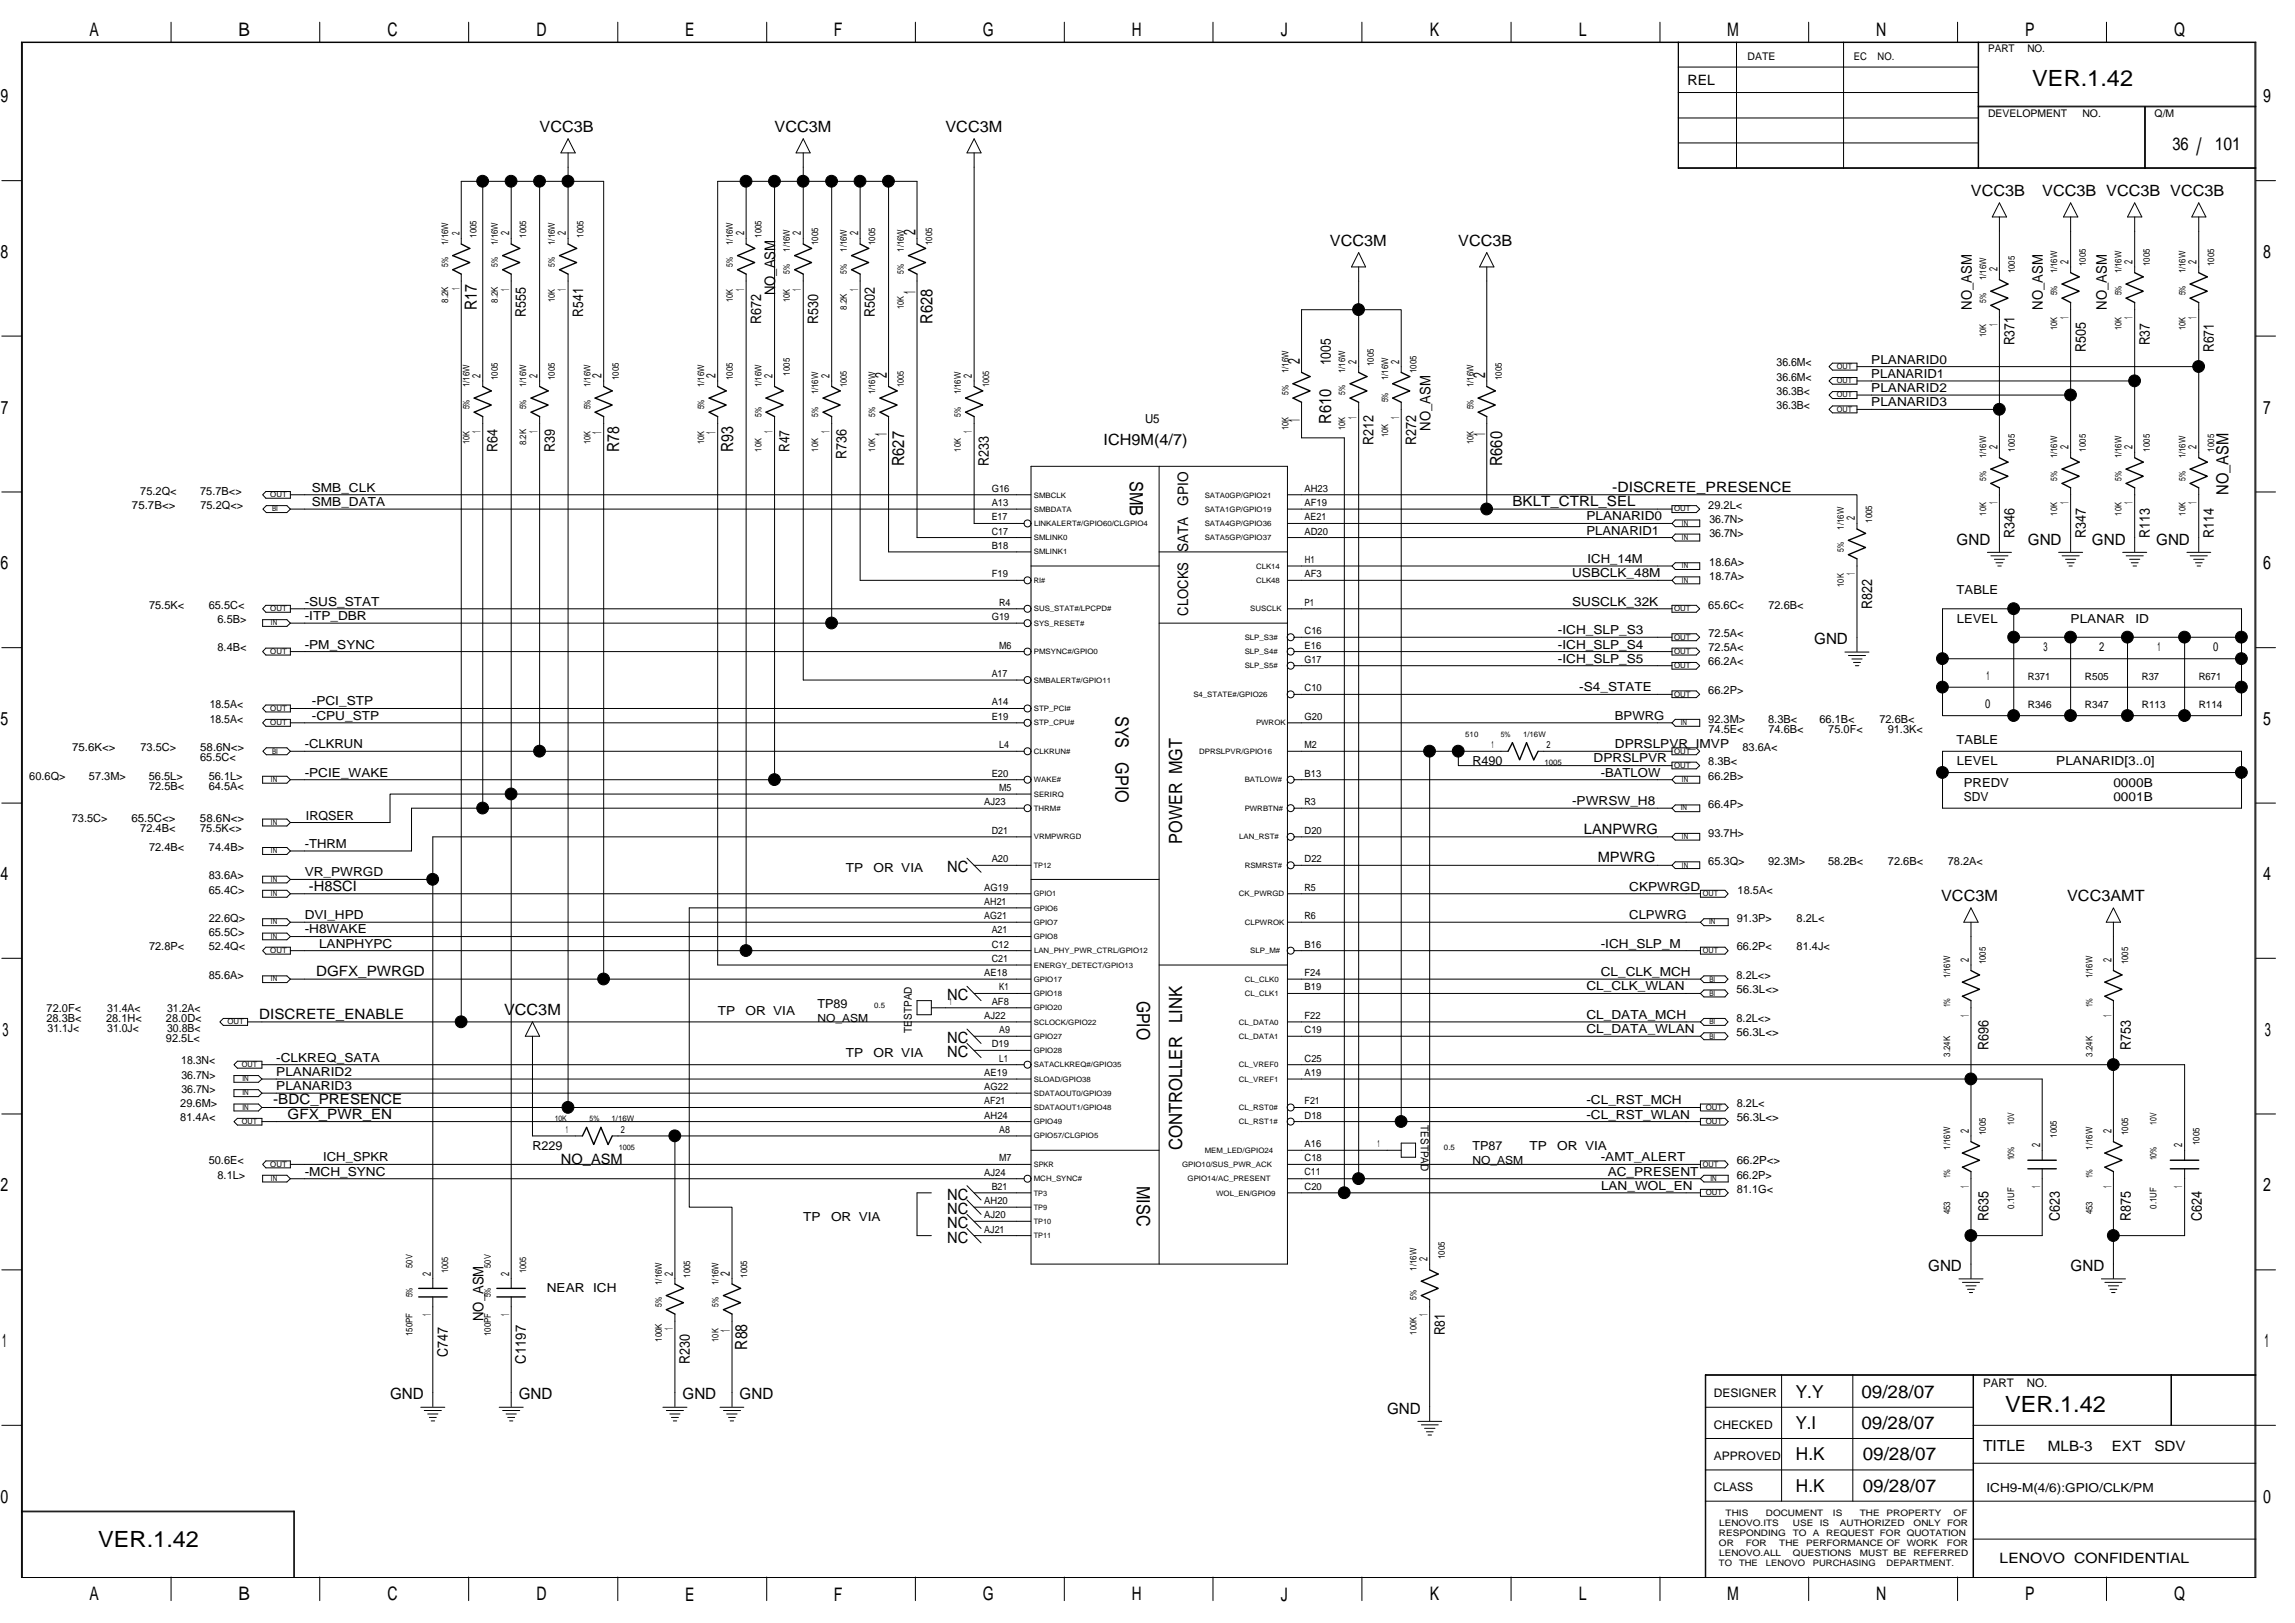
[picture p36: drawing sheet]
<svg xmlns="http://www.w3.org/2000/svg" width="420mm" height="297mm" viewBox="0 0 420 297" stroke-linecap="round" stroke-linejoin="round" font-family="sans-serif">
<defs><g id="words">
<text font-size="4.4" x="402.1" y="28.4">/</text>
<g font-size="4.1">
<text x="372.1" y="15.7">VER.1.42</text>
<text x="367.1" y="258.4">VER.1.42</text>
<text x="18" y="283.2">VER.1.42</text>
</g>
<g font-size="3.4">
<text x="16.4" y="6.6">A</text>
<text x="43.6" y="6.6">B</text>
<text x="70.9" y="6.6">C</text>
<text x="98.2" y="6.6">D</text>
<text x="125.4" y="6.6">E</text>
<text x="152.7" y="6.6">F</text>
<text x="179.9" y="6.6">G</text>
<text x="207.2" y="6.6">H</text>
<text x="234.5" y="6.6">J</text>
<text x="261.8" y="6.6">K</text>
<text x="289" y="6.6">L</text>
<text x="316.2" y="6.6">M</text>
<text x="343.5" y="6.6">N</text>
<text x="370.8" y="6.6">P</text>
<text x="398" y="6.6">Q</text>
<text x=".1" y="18.8">9</text>
<text x="414.3" y="18.8">9</text>
<text x=".1" y="47.2">8</text>
<text x="414.3" y="47.2">8</text>
<text x=".2" y="75.7">7</text>
<text x="414.3" y="75.7">7</text>
<text x="206.8" y="88" transform="rotate(90 206.8 88)">SMB</text>
<text x=".1" y="104.2">6</text>
<text x="414.3" y="104.2">6</text>
<text x="204.2" y="131" transform="rotate(90 204.2 131)">SYS</text>
<text x=".1" y="132.7">5</text>
<text x="414.3" y="132.7">5</text>
<text x="204.2" y="139.5" transform="rotate(90 204.2 139.5)">GPIO</text>
<text x=".1" y="161.1">4</text>
<text x="414.3" y="161.1">4</text>
<text x="208.1" y="183.1" transform="rotate(90 208.1 183.1)">GPIO</text>
<text x=".5" y="189.6">3</text>
<text x="414.6" y="189.6">3</text>
<text x=".1" y="218.1">2</text>
<text x="208.1" y="217" transform="rotate(90 208.1 217)">MISC</text>
<text x="414.3" y="218.1">2</text>
<text x=".4" y="246.6">1</text>
<text x="414.6" y="246.6">1</text>
<text x=".1" y="275.1">0</text>
<text x="414.3" y="275.1">0</text>
<text x="16.4" y="292.9">A</text>
<text x="43.6" y="292.9">B</text>
<text x="70.9" y="292.9">C</text>
<text x="98.2" y="292.9">D</text>
<text x="125.4" y="292.9">E</text>
<text x="152.7" y="292.9">F</text>
<text x="179.9" y="292.9">G</text>
<text x="207.2" y="292.9">H</text>
<text x="234.5" y="292.9">J</text>
<text x="261.8" y="292.9">K</text>
<text x="289" y="292.9">L</text>
<text x="316.2" y="292.9">M</text>
<text x="343.5" y="292.9">N</text>
<text x="370.8" y="292.9">P</text>
<text x="398" y="292.9">Q</text>
</g>
<g font-size="3.3">
<text x="397.7" y="27.4">36</text>
<text x="405.5" y="27.4">101</text>
<text x="216.4" y="154.4" transform="rotate(-90 216.4 154.4)">POWER MGT</text>
<text x="216.4" y="187.2" transform="rotate(-90 216.4 187.2)">LINK</text>
<text x="216.4" y="210.5" transform="rotate(-90 216.4 210.5)">CONTROLLER</text>
<text x="328.7" y="255.8">Y.Y</text>
<text x="340.8" y="255.8">09/28/07</text>
<text x="328.7" y="261.6">Y.I</text>
<text x="340.8" y="261.6">09/28/07</text>
<text x="328.8" y="267.3">H.K</text>
<text x="341" y="267.3">09/28/07</text>
<text x="328.8" y="273">H.K</text>
<text x="341" y="273">09/28/07</text>
</g>
<g font-size="3.1">
<text x="167.6" y="43.1" transform="rotate(-90 167.6 43.1)">2</text>
<text x="167.6" y="53.8" transform="rotate(-90 167.6 53.8)">1</text>
<text x="87.3" y="56.7" transform="rotate(-90 87.3 56.7)">R17</text>
<text x="170.7" y="59.3" transform="rotate(-90 170.7 59.3)">R628</text>
<text x="162.4" y="69.2" transform="rotate(-90 162.4 69.2)">2</text>
<text x="238" y="66.6" transform="rotate(-90 238 66.6)">2</text>
<text x="271.9" y="69.2" transform="rotate(-90 271.9 69.2)">2</text>
<text x="238" y="77.2" transform="rotate(-90 238 77.2)">1</text>
<text x="243.7" y="77.5" transform="rotate(-90 243.7 77.5)">R610</text>
<text x="113.4" y="82.8" transform="rotate(-90 113.4 82.8)">R78</text>
<text x="134.2" y="82.8" transform="rotate(-90 134.2 82.8)">R93</text>
<text x="162.4" y="79.8" transform="rotate(-90 162.4 79.8)">1</text>
<text x="271.9" y="79.8" transform="rotate(-90 271.9 79.8)">1</text>
<text x="165.5" y="85.3" transform="rotate(-90 165.5 85.3)">R627</text>
<text x="275" y="85.3" transform="rotate(-90 275 85.3)">R660</text>
<text x="408" y="90.6" transform="rotate(-90 408 90.6)">NO_ASM</text>
<text x="136.8" y="247" transform="rotate(-90 136.8 247)">R88</text>
</g>
<g font-size="2.8">
<text x="98.8" y="24.1">VCC3B</text>
<text x="141.8" y="24.1">VCC3M</text>
<text x="173.1" y="24.1">VCC3M</text>
<text x="360.8" y="35.8">VCC3B</text>
<text x="373.9" y="35.8">VCC3B VCC3B VCC3B</text>
<text x="243.5" y="45">VCC3M</text>
<text x="267" y="45">VCC3B</text>
<text x="202" y="81.4">ICH9M(4/7)</text>
<text x="358.2" y="99.7">GND</text>
<text x="371.3" y="99.7">GND</text>
<text x="383" y="99.7">GND</text>
<text x="394.7" y="99.7">GND</text>
<text x="332.1" y="117.9">GND</text>
<text x="173.4" y="159.6">NC</text>
<text x="355.4" y="164.9">VCC3M</text>
<text x="378.4" y="164.9">VCC3AMT</text>
<text x="92.3" y="185.7">VCC3M</text>
<text x="173.4" y="183.1">NC</text>
<text x="173.4" y="190.9">NC</text>
<text x="173.4" y="193.5">NC</text>
<text x="173.4" y="219.6">NC</text>
<text x="173.4" y="227.4">NC</text>
<text x="173.4" y="224.8">NC</text>
<text x="173.4" y="222.2">NC</text>
<text x="353" y="232.7">GND</text>
<text x="379.1" y="232.7">GND</text>
<text x="71.4" y="256.1">GND</text>
<text x="95" y="256.1">GND</text>
<text x="125" y="256.1">GND</text>
<text x="135.4" y="256.1">GND</text>
<text x="253.9" y="258.7">GND</text>
<text x="363" y="265.6">TITLE</text>
</g>
<g font-size="2.7">
<text x="96.3" y="58" transform="rotate(-90 96.3 58)">R555</text>
<text x="106.8" y="58" transform="rotate(-90 106.8 58)">R541</text>
<text x="139.4" y="59.3" transform="rotate(-90 139.4 59.3)">R672</text>
<text x="141.9" y="54.1" transform="rotate(-90 141.9 54.1)">NO_ASM</text>
<text x="149.8" y="59.3" transform="rotate(-90 149.8 59.3)">R530</text>
<text x="160.2" y="58" transform="rotate(-90 160.2 58)">R502</text>
<text x="361" y="56.7" transform="rotate(-90 361 56.7)">NO_ASM</text>
<text x="374" y="56.7" transform="rotate(-90 374 56.7)">NO_ASM</text>
<text x="385.7" y="56.7" transform="rotate(-90 385.7 56.7)">NO_ASM</text>
<text x="368.8" y="63.2" transform="rotate(-90 368.8 63.2)">R371</text>
<text x="381.8" y="64.5" transform="rotate(-90 381.8 64.5)">R505</text>
<text x="393.6" y="63.2" transform="rotate(-90 393.6 63.2)">R37</text>
<text x="405.3" y="64.5" transform="rotate(-90 405.3 64.5)">R671</text>
<text x="243.6" y="66.9" transform="rotate(-90 243.6 66.9)">1005</text>
<text x="91.1" y="82.8" transform="rotate(-90 91.1 82.8)">R64</text>
<text x="101.5" y="82.8" transform="rotate(-90 101.5 82.8)">R39</text>
<text x="144.6" y="82.8" transform="rotate(-90 144.6 82.8)">R47</text>
<text x="251.4" y="81.4" transform="rotate(-90 251.4 81.4)">R212</text>
<text x="259.3" y="81.4" transform="rotate(-90 259.3 81.4)">R272</text>
<text x="261.9" y="78.8" transform="rotate(-90 261.9 78.8)">NO_ASM</text>
<text x="155" y="84" transform="rotate(-90 155 84)">R736</text>
<text x="181" y="85.3" transform="rotate(-90 181 85.3)">R233</text>
<text x="217.5" y="92.5" transform="rotate(-90 217.5 92.5)">GPIO</text>
<text x="368.8" y="98.4" transform="rotate(-90 368.8 98.4)">R346</text>
<text x="381.8" y="98.4" transform="rotate(-90 381.8 98.4)">R347</text>
<text x="393.6" y="98.4" transform="rotate(-90 393.6 98.4)">R113</text>
<text x="405.3" y="98.4" transform="rotate(-90 405.3 98.4)">R114</text>
<text x="217.5" y="112.7" transform="rotate(-90 217.5 112.7)">CLOCKS SATA</text>
<text x="342.7" y="111.4" transform="rotate(-90 342.7 111.4)">R822</text>
<text x="364.1" y="192.2" transform="rotate(-90 364.1 192.2)">R696</text>
<text x="390.1" y="192.2" transform="rotate(-90 390.1 192.2)">R753</text>
<text x="364.1" y="223.5" transform="rotate(-90 364.1 223.5)">R635</text>
<text x="377.1" y="223.5" transform="rotate(-90 377.1 223.5)">C623</text>
<text x="390.1" y="223.5" transform="rotate(-90 390.1 223.5)">R875</text>
<text x="403.1" y="223.5" transform="rotate(-90 403.1 223.5)">C624</text>
<text x="88.5" y="241.8" transform="rotate(-90 88.5 241.8)">NO_ASM</text>
<text x="264.5" y="244.4" transform="rotate(-90 264.5 244.4)">R81</text>
<text x="82" y="248.3" transform="rotate(-90 82 248.3)">C747</text>
<text x="96.3" y="249.6" transform="rotate(-90 96.3 249.6)">C1197</text>
<text x="126.3" y="249.6" transform="rotate(-90 126.3 249.6)">R230</text>
</g>
<g font-size="2.6">
<text x="308.9" y="15.5">REL</text>
<text x="276.9" y="92.7">BKLT_CTRL_SEL</text>
<text x="295.1" y="90">-DISCRETE_PRESENCE</text>
<text x="290" y="152.6">LANPWRG</text>
<text x="292.5" y="157.8">MPWRG</text>
<text x="56.5" y="163.1">-H8SCI</text>
<text x="57.9" y="178.7">DGFX_PWRGD</text>
<text x="47.4" y="186.5">DISCRETE_ENABLE</text>
<text x="50" y="202.1">-BDC_PRESENCE</text>
<text x="52.7" y="204.8">GFX_PWR_EN</text>
<text x="102.7" y="213.1">NO_ASM</text>
<text x="374.9" y="265.5">MLB-3</text>
<text x="386.6" y="265.5">EXT</text>
<text x="394.4" y="265.5">SDV</text>
<text x="366.1" y="286.1">LENOVO CONFIDENTIAL</text>
</g>
<g font-size="2.4">
<text x="110.1" y="69.2" transform="rotate(-90 110.1 69.2)">2</text>
<text x="131" y="69.2" transform="rotate(-90 131 69.2)">2</text>
<text x="110.1" y="79.5" transform="rotate(-90 110.1 79.5)">1</text>
<text x="131" y="79.5" transform="rotate(-90 131 79.5)">1</text>
<text x="133.6" y="233.5" transform="rotate(-90 133.6 233.5)">2</text>
<text x="133.6" y="243.7" transform="rotate(-90 133.6 243.7)">1</text>
</g>
<g font-size="2.3">
<text x="342.6" y="71.8">PLANARID2</text>
<text x="342.6" y="66.5">PLANARID0</text>
<text x="342.6" y="69.1">PLANARID1</text>
<text x="209.6" y="77.5">U5</text>
<text x="342.6" y="74.3">PLANARID3</text>
<text x="57.1" y="92.6">SMB_DATA</text>
<text x="57.1" y="90">SMB_CLK</text>
<text x="290.4" y="95.2">PLANARID0</text>
<text x="290.4" y="97.8">PLANARID1</text>
<text x="287.8" y="105.7">USBCLK_48M</text>
<text x="290.6" y="103">ICH_14M</text>
<text x="55.8" y="113.5">-ITP_DBR</text>
<text x="55.8" y="110.9">-SUS_STAT</text>
<text x="287.8" y="110.9">SUSCLK_32K</text>
<text x="358.2" y="108.8">TABLE</text>
<text x="55.8" y="118.7">-PM_SYNC</text>
<text x="285.2" y="118.7">-ICH_SLP_S4</text>
<text x="285.2" y="116.1">-ICH_SLP_S3</text>
<text x="358.3" y="114">LEVEL</text>
<text x="374.1" y="119.2">3</text>
<text x="379.1" y="114">PLANAR</text>
<text x="384.3" y="119.2">2</text>
<text x="390.9" y="114">ID</text>
<text x="395" y="119.2">1</text>
<text x="405.2" y="119.2">0</text>
<text x="285.2" y="121.3">-ICH_SLP_S5</text>
<text x="363.7" y="124.4">1</text>
<text x="57.1" y="129.1">-PCI_STP</text>
<text x="57.1" y="131.7">-CPU_STP</text>
<text x="289.1" y="126.5">-S4_STATE</text>
<text x="295.6" y="131.7">BPWRG</text>
<text x="363.5" y="129.6">0</text>
<text x="55.8" y="136.9">-CLKRUN</text>
<text x="295.6" y="136.9">DPRSLPVR_IMVP</text>
<text x="358.2" y="136.1">TABLE</text>
<text x="55.8" y="142.2">-PCIE_WAKE</text>
<text x="269.6" y="140.1">R490</text>
<text x="291.7" y="139.5">DPRSLPVR</text>
<text x="293.1" y="142.2">-BATLOW</text>
<text x="358.3" y="140.1">LEVEL</text>
<text x="359.5" y="144">PREDV</text>
<text x="376.5" y="140.1">PLANARID[3..0]</text>
<text x="386.9" y="144">0000B</text>
<text x="56" y="150">IRQSER</text>
<text x="287.8" y="147.4">-PWRSW_H8</text>
<text x="359.5" y="146.6">SDV</text>
<text x="386.9" y="146.6">0001B</text>
<text x="55.8" y="155.2">-THRM</text>
<text x="55.8" y="160.4">VR_PWRGD</text>
<text x="154.8" y="159.6">TP</text>
<text x="159.9" y="159.6">OR VIA</text>
<text x="298.3" y="163">CKPWRGD</text>
<text x="55.8" y="170.8">-H8WAKE</text>
<text x="55.8" y="168.2">DVI_HPD</text>
<text x="58.4" y="173.4">LANPHYPC</text>
<text x="293.1" y="173.4">-ICH_SLP_M</text>
<text x="298.3" y="168.2">CLPWRG</text>
<text x="293.1" y="178.6">CL_CLK_MCH</text>
<text x="131.4" y="185.7">TP</text>
<text x="136.5" y="185.7">OR VIA</text>
<text x="149.6" y="184.4">TP89</text>
<text x="290.4" y="181.3">CL_CLK_WLAN</text>
<text x="290.4" y="189.1">CL_DATA_WLAN</text>
<text x="290.4" y="186.5">CL_DATA_MCH</text>
<text x="50.6" y="194.3">-CLKREQ_SATA</text>
<text x="50.6" y="196.9">PLANARID2</text>
<text x="154.8" y="193.5">TP</text>
<text x="159.9" y="193.5">OR VIA</text>
<text x="50.6" y="199.5">PLANARID3</text>
<text x="290.4" y="202.1">-CL_RST_MCH</text>
<text x="290.4" y="204.7">-CL_RST_WLAN</text>
<text x="55.8" y="215.1">-MCH_SYNC</text>
<text x="59.2" y="212.6">ICH_SPKR</text>
<text x="97.5" y="210.5">R229</text>
<text x="269.6" y="210.5">TP87</text>
<text x="280" y="210.5">TP</text>
<text x="285.1" y="210.5">OR VIA</text>
<text x="293.1" y="212.6">-AMT_ALERT</text>
<text x="294.3" y="215.1">AC_PRESENT</text>
<text x="293.1" y="217.8">LAN_WOL_EN</text>
<text x="147.1" y="223.5">TP</text>
<text x="152.1" y="223.5">OR VIA</text>
<text x="100.1" y="236.5">NEAR ICH</text>
<text x="363.7" y="273">ICH9-M(4/6):GPIO/CLK/PM</text>
</g>
<g font-size="2.2">
<text x="313.8" y="255.7">DESIGNER</text>
<text x="363" y="253.8">PART</text>
<text x="371.1" y="253.8">NO.</text>
<text x="313.8" y="261.5">CHECKED</text>
<text x="313.8" y="267.2">APPROVED</text>
<text x="313.8" y="272.9">CLASS</text>
</g>
<g font-size="2.1">
<text x="93.2" y="43.1" transform="rotate(-90 93.2 43.1)">2</text>
<text x="103.6" y="43.1" transform="rotate(-90 103.6 43.1)">2</text>
<text x="136.2" y="43.1" transform="rotate(-90 136.2 43.1)">2</text>
<text x="146.6" y="43.1" transform="rotate(-90 146.6 43.1)">2</text>
<text x="157.1" y="43.1" transform="rotate(-90 157.1 43.1)">2</text>
<text x="93.2" y="53.2" transform="rotate(-90 93.2 53.2)">1</text>
<text x="103.6" y="53.2" transform="rotate(-90 103.6 53.2)">1</text>
<text x="136.2" y="53.2" transform="rotate(-90 136.2 53.2)">1</text>
<text x="146.6" y="53.2" transform="rotate(-90 146.6 53.2)">1</text>
<text x="157.1" y="53.2" transform="rotate(-90 157.1 53.2)">1</text>
<text x="365.7" y="49.6" transform="rotate(-90 365.7 49.6)">2</text>
<text x="378.7" y="48.3" transform="rotate(-90 378.7 48.3)">2</text>
<text x="390.4" y="48.3" transform="rotate(-90 390.4 48.3)">2</text>
<text x="402.2" y="48.3" transform="rotate(-90 402.2 48.3)">2</text>
<text x="365.7" y="59.7" transform="rotate(-90 365.7 59.7)">1</text>
<text x="378.7" y="58.4" transform="rotate(-90 378.7 58.4)">1</text>
<text x="390.4" y="58.4" transform="rotate(-90 390.4 58.4)">1</text>
<text x="402.2" y="58.4" transform="rotate(-90 402.2 58.4)">1</text>
<text x="88" y="69.2" transform="rotate(-90 88 69.2)">2</text>
<text x="98.4" y="69.2" transform="rotate(-90 98.4 69.2)">2</text>
<text x="141.4" y="69.2" transform="rotate(-90 141.4 69.2)">2</text>
<text x="151.8" y="69.2" transform="rotate(-90 151.8 69.2)">2</text>
<text x="177.9" y="69.2" transform="rotate(-90 177.9 69.2)">2</text>
<text x="248.3" y="66.6" transform="rotate(-90 248.3 66.6)">2</text>
<text x="256.1" y="66.6" transform="rotate(-90 256.1 66.6)">2</text>
<text x="248.3" y="76.6" transform="rotate(-90 248.3 76.6)">1</text>
<text x="256.1" y="76.6" transform="rotate(-90 256.1 76.6)">1</text>
<text x="88" y="79.2" transform="rotate(-90 88 79.2)">1</text>
<text x="98.4" y="79.2" transform="rotate(-90 98.4 79.2)">1</text>
<text x="141.4" y="79.2" transform="rotate(-90 141.4 79.2)">1</text>
<text x="151.8" y="79.2" transform="rotate(-90 151.8 79.2)">1</text>
<text x="177.9" y="79.2" transform="rotate(-90 177.9 79.2)">1</text>
<text x="365.7" y="82.2" transform="rotate(-90 365.7 82.2)">2</text>
<text x="378.7" y="82.2" transform="rotate(-90 378.7 82.2)">2</text>
<text x="390.4" y="82.2" transform="rotate(-90 390.4 82.2)">2</text>
<text x="402.2" y="82.2" transform="rotate(-90 402.2 82.2)">2</text>
<text x="339.6" y="95.2" transform="rotate(-90 339.6 95.2)">2</text>
<text x="365.7" y="92.3" transform="rotate(-90 365.7 92.3)">1</text>
<text x="378.7" y="92.3" transform="rotate(-90 378.7 92.3)">1</text>
<text x="390.4" y="92.3" transform="rotate(-90 390.4 92.3)">1</text>
<text x="402.2" y="92.3" transform="rotate(-90 402.2 92.3)">1</text>
<text x="339.6" y="105.3" transform="rotate(-90 339.6 105.3)">1</text>
<text x="360.5" y="176.1" transform="rotate(-90 360.5 176.1)">2</text>
<text x="386.5" y="176.1" transform="rotate(-90 386.5 176.1)">2</text>
<text x="360.5" y="186.1" transform="rotate(-90 360.5 186.1)">1</text>
<text x="386.5" y="186.1" transform="rotate(-90 386.5 186.1)">1</text>
<text x="360.5" y="207.4" transform="rotate(-90 360.5 207.4)">2</text>
<text x="373.5" y="210" transform="rotate(-90 373.5 210)">2</text>
<text x="386.5" y="207.4" transform="rotate(-90 386.5 207.4)">2</text>
<text x="399.5" y="210" transform="rotate(-90 399.5 210)">2</text>
<text x="360.5" y="217.4" transform="rotate(-90 360.5 217.4)">1</text>
<text x="373.5" y="217.4" transform="rotate(-90 373.5 217.4)">1</text>
<text x="386.5" y="217.4" transform="rotate(-90 386.5 217.4)">1</text>
<text x="399.5" y="217.4" transform="rotate(-90 399.5 217.4)">1</text>
<text x="78.9" y="233.5" transform="rotate(-90 78.9 233.5)">2</text>
<text x="93.2" y="233.5" transform="rotate(-90 93.2 233.5)">2</text>
<text x="123.2" y="233.5" transform="rotate(-90 123.2 233.5)">2</text>
<text x="261.4" y="230.8" transform="rotate(-90 261.4 230.8)">2</text>
<text x="78.9" y="240.9" transform="rotate(-90 78.9 240.9)">1</text>
<text x="93.2" y="240.9" transform="rotate(-90 93.2 240.9)">1</text>
<text x="123.2" y="243.5" transform="rotate(-90 123.2 243.5)">1</text>
<text x="261.4" y="240.9" transform="rotate(-90 261.4 240.9)">1</text>
</g>
<g font-size="2">
<text x="325.2" y="67.1">36.6M&lt;</text>
<text x="325.2" y="69.7">36.6M&lt;</text>
<text x="325.2" y="72.3">36.3B&lt;</text>
<text x="325.2" y="74.9">36.3B&lt;</text>
<text x="24.2" y="93.1">75.7B&lt;&gt;</text>
<text x="25.7" y="90.5">75.2Q&lt;</text>
<text x="36.6" y="90.5">75.7B&lt;&gt;</text>
<text x="36.7" y="93.1">75.2Q&lt;&gt;</text>
<text x="312.7" y="93.1">29.2L&lt;</text>
<text x="313" y="95.8">36.7N&gt;</text>
<text x="313" y="98.3">36.7N&gt;</text>
<text x="312.9" y="106.2">18.7A&gt;</text>
<text x="312.9" y="103.5">18.6A&gt;</text>
<text x="27.3" y="111.4">75.5K&lt;</text>
<text x="38.2" y="111.4">65.5C&lt;</text>
<text x="312.7" y="111.4">65.6C&lt;</text>
<text x="323.8" y="111.4">72.6B&lt;</text>
<text x="39.8" y="119.2">8.4B&lt;</text>
<text x="39.8" y="114">6.5B&gt;</text>
<text x="312.8" y="116.6">72.5A&lt;</text>
<text x="312.8" y="119.2">72.5A&lt;</text>
<text x="312.7" y="121.8">66.2A&lt;</text>
<text x="38.4" y="129.6">18.5A&lt;</text>
<text x="312.7" y="127">66.2P&gt;</text>
<text x="13.2" y="137.5">75.6K&lt;&gt;</text>
<text x="25.7" y="137.5">73.5C&gt;</text>
<text x="36.6" y="137.5">58.6N&lt;&gt;</text>
<text x="38.4" y="132.2">18.5A&lt;</text>
<text x="312.7" y="132.2">92.3M&gt;</text>
<text x="312.8" y="134.1">74.5E&lt;</text>
<text x="319" y="137.5">83.6A&lt;</text>
<text x="323.7" y="132.2">8.3B&lt;</text>
<text x="323.8" y="134.1">74.6B&lt;</text>
<text x="333.1" y="132.2">66.1B&lt;</text>
<text x="334.7" y="134.1">75.0F&lt;</text>
<text x="344.1" y="132.2">72.6B&lt;</text>
<text x="345.6" y="134.1">91.3K&lt;</text>
<text x="5.4" y="142.7">60.6Q&gt;</text>
<text x="16.3" y="142.7">57.3M&gt;</text>
<text x="27.3" y="142.7">56.5L&gt;</text>
<text x="36.6" y="139.3">65.5C&lt;</text>
<text x="38.2" y="142.7">56.1L&gt;</text>
<text x="312.7" y="140.1">8.3B&lt;</text>
<text x="312.7" y="142.7">66.2B&gt;</text>
<text x="27.3" y="144.5">72.5B&lt;</text>
<text x="38.2" y="144.5">64.5A&lt;</text>
<text x="312.7" y="147.9">66.4P&gt;</text>
<text x="13.2" y="150.5">73.5C&gt;</text>
<text x="24.1" y="150.5">65.5C&lt;&gt;</text>
<text x="25.7" y="152.4">72.4B&lt;</text>
<text x="27.3" y="155.7">72.4B&lt;</text>
<text x="36.6" y="150.5">58.6N&lt;&gt;</text>
<text x="36.6" y="152.4">75.5K&lt;&gt;</text>
<text x="38.3" y="155.7">74.4B&gt;</text>
<text x="312.7" y="153.1">93.7H&gt;</text>
<text x="38.2" y="160.9">83.6A&gt;</text>
<text x="312.7" y="158.3">65.3Q&gt;</text>
<text x="323.7" y="158.3">92.3M&gt;</text>
<text x="334.7" y="158.3">58.2B&lt;</text>
<text x="345.6" y="158.3">72.6B&lt;</text>
<text x="356.6" y="158.3">78.2A&lt;</text>
<text x="38.2" y="163.5">65.4C&gt;</text>
<text x="318.1" y="163.5">18.5A&lt;</text>
<text x="27.3" y="173.9">72.8P&lt;</text>
<text x="38.2" y="171.4">65.5C&gt;</text>
<text x="38.2" y="173.9">52.4Q&lt;</text>
<text x="38.2" y="168.7">22.6Q&gt;</text>
<text x="318" y="173.9">66.2P&lt;</text>
<text x="318" y="168.7">91.3P&gt;</text>
<text x="328.9" y="173.9">81.4J&lt;</text>
<text x="328.9" y="168.7">8.2L&lt;</text>
<text x="38.2" y="179.2">85.6A&gt;</text>
<text x="317.9" y="179.2">8.2L&lt;&gt;</text>
<text x="8.5" y="185.1">72.0F&lt;</text>
<text x="19.6" y="185.1">31.4A&lt;</text>
<text x="30.6" y="185.1">31.2A&lt;</text>
<text x="317.9" y="181.8">56.3L&lt;&gt;</text>
<text x="8.5" y="187">28.3B&lt;</text>
<text x="8.7" y="188.9">31.1J&lt;</text>
<text x="19.4" y="187">28.1H&lt;</text>
<text x="19.6" y="188.9">31.0J&lt;</text>
<text x="30.4" y="187">28.0D&lt;</text>
<text x="30.4" y="190.8">92.5L&lt;</text>
<text x="30.6" y="188.9">30.8B&lt;</text>
<text x="149.6" y="187">NO_ASM</text>
<text x="167" y="189" transform="rotate(-90 167 189)">TESTPAD</text>
<text x="317.9" y="189.6">56.3L&lt;&gt;</text>
<text x="317.9" y="187">8.2L&lt;&gt;</text>
<text x="33.2" y="194.8">18.3N&lt;</text>
<text x="33.2" y="197.4">36.7N&gt;</text>
<text x="33" y="202.6">29.6M&gt;</text>
<text x="33.2" y="200">36.7N&gt;</text>
<text x="318" y="202.6">8.2L&lt;</text>
<text x="33" y="205.2">81.4A&lt;</text>
<text x="260.1" y="206" transform="rotate(90 260.1 206)">TESTPAD</text>
<text x="318" y="205.2">56.3L&lt;&gt;</text>
<text x="38.2" y="213.1">50.6E&lt;</text>
<text x="39.8" y="215.7">8.1L&gt;</text>
<text x="269.6" y="213.1">NO_ASM</text>
<text x="318" y="215.7">66.2P&gt;</text>
<text x="318" y="213.1">66.2P&lt;&gt;</text>
<text x="318" y="218.3">81.1G&lt;</text>
</g>
<g font-size="1.9">
<text x="319.9" y="11">DATE</text>
<text x="339.4" y="11">EC</text>
<text x="343.7" y="11">NO.</text>
<text x="364" y="9.5">PART</text>
<text x="371.2" y="9.5">NO.</text>
<text x="364" y="21.3">DEVELOPMENT</text>
<text x="381.2" y="21.3">NO.</text>
<text x="394.5" y="21.3">Q/M</text>
<text x="84.1" y="43.1" transform="rotate(-90 84.1 43.1)">2</text>
<text x="84.1" y="53.1" transform="rotate(-90 84.1 53.1)">1</text>
<text x="371.3" y="124.4">R371</text>
<text x="381.7" y="124.4">R505</text>
<text x="392.1" y="124.4">R37</text>
<text x="402.5" y="124.4">R671</text>
<text x="371.3" y="129.6">R346</text>
<text x="381.7" y="129.6">R347</text>
<text x="392.1" y="129.6">R113</text>
<text x="402.5" y="129.6">R114</text>
</g>
<g font-size="1.8">
<text x="181.6" y="90">G16</text>
<text x="181.6" y="95.2">E17</text>
<text x="181.6" y="92.6">A13</text>
<text x="238.8" y="90">AH23</text>
<text x="238.8" y="92.6">AF19</text>
<text x="238.8" y="95.2">AE21</text>
<text x="181.6" y="97.8">C17</text>
<text x="181.6" y="100.4">B18</text>
<text x="238.8" y="97.8">AD20</text>
<text x="181.6" y="105.7">F19</text>
<text x="238.8" y="105.7">AF3</text>
<text x="238.9" y="103">H1</text>
<text x="181.6" y="113.5">G19</text>
<text x="182.9" y="110.9">R4</text>
<text x="238.8" y="110.9">P1</text>
<text x="182.9" y="118.7">M6</text>
<text x="238.8" y="118.7">E16</text>
<text x="238.8" y="116.1">C16</text>
<text x="181.6" y="123.9">A17</text>
<text x="238.8" y="121.3">G17</text>
<text x="181.6" y="131.7">E19</text>
<text x="181.6" y="129.1">A14</text>
<text x="238.8" y="131.7">G20</text>
<text x="238.8" y="126.5">C10</text>
<text x="183" y="136.9">L4</text>
<text x="238.8" y="136.9">M2</text>
<text x="273.1" y="136.9">1</text>
<text x="283.2" y="136.9">2</text>
<text x="181.6" y="142.2">E20</text>
<text x="238.8" y="142.2">B13</text>
<text x="180.2" y="147.4">AJ23</text>
<text x="182.9" y="144.7">M5</text>
<text x="238.8" y="147.4">R3</text>
<text x="181.6" y="152.6">D21</text>
<text x="238.8" y="152.6">D20</text>
<text x="181.6" y="157.8">A20</text>
<text x="238.8" y="157.8">D22</text>
<text x="180.2" y="165.6">AH21</text>
<text x="180.2" y="163">AG19</text>
<text x="238.8" y="163">R5</text>
<text x="180.2" y="168.2">AG21</text>
<text x="181.6" y="170.8">A21</text>
<text x="181.6" y="173.4">C12</text>
<text x="238.8" y="168.2">R6</text>
<text x="238.8" y="173.4">B16</text>
<text x="180.2" y="178.6">AE18</text>
<text x="181.6" y="176.1">C21</text>
<text x="238.8" y="178.6">F24</text>
<text x="173.8" y="183.9">1</text>
<text x="181.6" y="183.9">AF8</text>
<text x="183" y="181.3">K1</text>
<text x="238.8" y="181.3">B19</text>
<text x="180.2" y="186.5">AJ22</text>
<text x="181.6" y="191.7">D19</text>
<text x="182.9" y="189.1">A9</text>
<text x="238.8" y="186.5">F22</text>
<text x="238.8" y="189.1">C19</text>
<text x="180.2" y="196.9">AE19</text>
<text x="183" y="194.3">L1</text>
<text x="238.8" y="196.9">A19</text>
<text x="238.8" y="194.3">C25</text>
<text x="180.2" y="199.5">AG22</text>
<text x="180.2" y="202.1">AF21</text>
<text x="238.8" y="202.1">F21</text>
<text x="103.6" y="207.3">1</text>
<text x="113.7" y="207.3">2</text>
<text x="180.2" y="204.7">AH24</text>
<text x="182.9" y="207.3">A8</text>
<text x="238.8" y="204.7">D18</text>
<text x="238.8" y="209.9">A16</text>
<text x="252.2" y="209.9">1</text>
<text x="180.2" y="215.1">AJ24</text>
<text x="182.9" y="212.6">M7</text>
<text x="238.8" y="212.6">C18</text>
<text x="238.8" y="215.1">C11</text>
<text x="180.2" y="220.4">AH20</text>
<text x="181.6" y="217.8">B21</text>
<text x="238.8" y="217.8">C20</text>
<text x="180.2" y="225.6">AJ21</text>
<text x="180.2" y="223">AJ20</text>
</g>
<g font-size="1.7">
<text x="82" y="44.8" transform="rotate(-90 82 44.8)">1/16W</text>
<text x="87.2" y="43.5" transform="rotate(-90 87.2 43.5)">1005</text>
<text x="91.1" y="44.8" transform="rotate(-90 91.1 44.8)">1/16W</text>
<text x="96.3" y="43.5" transform="rotate(-90 96.3 43.5)">1005</text>
<text x="101.6" y="44.8" transform="rotate(-90 101.6 44.8)">1/16W</text>
<text x="106.8" y="43.5" transform="rotate(-90 106.8 43.5)">1005</text>
<text x="134.2" y="44.8" transform="rotate(-90 134.2 44.8)">1/16W</text>
<text x="139.4" y="43.5" transform="rotate(-90 139.4 43.5)">1005</text>
<text x="144.6" y="46.1" transform="rotate(-90 144.6 46.1)">1/16W</text>
<text x="149.8" y="44.8" transform="rotate(-90 149.8 44.8)">1005</text>
<text x="155" y="46.1" transform="rotate(-90 155 46.1)">1/16W</text>
<text x="160.2" y="44.8" transform="rotate(-90 160.2 44.8)">1005</text>
<text x="165.5" y="46.1" transform="rotate(-90 165.5 46.1)">1/16W</text>
<text x="170.7" y="44.8" transform="rotate(-90 170.7 44.8)">1005</text>
<text x="82" y="48.9" transform="rotate(-90 82 48.9)">5%</text>
<text x="91.1" y="48.9" transform="rotate(-90 91.1 48.9)">5%</text>
<text x="101.6" y="48.9" transform="rotate(-90 101.6 48.9)">5%</text>
<text x="134.2" y="48.9" transform="rotate(-90 134.2 48.9)">5%</text>
<text x="144.6" y="50.2" transform="rotate(-90 144.6 50.2)">5%</text>
<text x="155" y="50.2" transform="rotate(-90 155 50.2)">5%</text>
<text x="165.5" y="50.2" transform="rotate(-90 165.5 50.2)">5%</text>
<text x="363.6" y="51.3" transform="rotate(-90 363.6 51.3)">1/16W</text>
<text x="368.8" y="50" transform="rotate(-90 368.8 50)">1005</text>
<text x="376.6" y="50" transform="rotate(-90 376.6 50)">1/16W</text>
<text x="381.9" y="48.7" transform="rotate(-90 381.9 48.7)">1005</text>
<text x="388.4" y="50" transform="rotate(-90 388.4 50)">1/16W</text>
<text x="393.6" y="48.7" transform="rotate(-90 393.6 48.7)">1005</text>
<text x="400.1" y="50" transform="rotate(-90 400.1 50)">1/16W</text>
<text x="405.3" y="48.7" transform="rotate(-90 405.3 48.7)">1005</text>
<text x="82" y="55.4" transform="rotate(-90 82 55.4)">8.2K</text>
<text x="91.1" y="55.4" transform="rotate(-90 91.1 55.4)">8.2K</text>
<text x="101.6" y="55.2" transform="rotate(-90 101.6 55.2)">10K</text>
<text x="134.2" y="55.2" transform="rotate(-90 134.2 55.2)">10K</text>
<text x="144.6" y="55.2" transform="rotate(-90 144.6 55.2)">10K</text>
<text x="155" y="56.7" transform="rotate(-90 155 56.7)">8.2K</text>
<text x="165.5" y="56.6" transform="rotate(-90 165.5 56.6)">10K</text>
<text x="363.6" y="55.4" transform="rotate(-90 363.6 55.4)">5%</text>
<text x="376.6" y="54.1" transform="rotate(-90 376.6 54.1)">5%</text>
<text x="388.4" y="54.1" transform="rotate(-90 388.4 54.1)">5%</text>
<text x="400.1" y="54.1" transform="rotate(-90 400.1 54.1)">5%</text>
<text x="363.6" y="61.8" transform="rotate(-90 363.6 61.8)">10K</text>
<text x="376.6" y="60.5" transform="rotate(-90 376.6 60.5)">10K</text>
<text x="388.4" y="60.5" transform="rotate(-90 388.4 60.5)">10K</text>
<text x="400.1" y="60.5" transform="rotate(-90 400.1 60.5)">10K</text>
<text x="85.9" y="70.9" transform="rotate(-90 85.9 70.9)">1/16W</text>
<text x="91.1" y="69.6" transform="rotate(-90 91.1 69.6)">1005</text>
<text x="96.3" y="70.9" transform="rotate(-90 96.3 70.9)">1/16W</text>
<text x="101.6" y="69.6" transform="rotate(-90 101.6 69.6)">1005</text>
<text x="108.1" y="70.9" transform="rotate(-90 108.1 70.9)">1/16W</text>
<text x="113.3" y="69.6" transform="rotate(-90 113.3 69.6)">1005</text>
<text x="128.9" y="70.9" transform="rotate(-90 128.9 70.9)">1/16W</text>
<text x="134.2" y="69.6" transform="rotate(-90 134.2 69.6)">1005</text>
<text x="139.4" y="70.9" transform="rotate(-90 139.4 70.9)">1/16W</text>
<text x="144.6" y="68.7" transform="rotate(-90 144.6 68.7)">1005</text>
<text x="155" y="70.9" transform="rotate(-90 155 70.9)">1005</text>
<text x="165.5" y="70.9" transform="rotate(-90 165.5 70.9)">1005</text>
<text x="181.1" y="70.9" transform="rotate(-90 181.1 70.9)">1005</text>
<text x="235.9" y="68.3" transform="rotate(-90 235.9 68.3)">1/16W</text>
<text x="246.3" y="68.3" transform="rotate(-90 246.3 68.3)">1/16W</text>
<text x="251.5" y="67" transform="rotate(-90 251.5 67)">1005</text>
<text x="254.1" y="69.6" transform="rotate(-90 254.1 69.6)">1/16W</text>
<text x="259.3" y="68.3" transform="rotate(-90 259.3 68.3)">1005</text>
<text x="269.7" y="70.9" transform="rotate(-90 269.7 70.9)">1/16W</text>
<text x="274.9" y="69.6" transform="rotate(-90 274.9 69.6)">1005</text>
<text x="85.9" y="74.9" transform="rotate(-90 85.9 74.9)">5%</text>
<text x="96.3" y="74.9" transform="rotate(-90 96.3 74.9)">5%</text>
<text x="108.1" y="74.9" transform="rotate(-90 108.1 74.9)">5%</text>
<text x="128.9" y="74.9" transform="rotate(-90 128.9 74.9)">5%</text>
<text x="139.4" y="76.2" transform="rotate(-90 139.4 76.2)">5%</text>
<text x="149.8" y="76.2" transform="rotate(-90 149.8 76.2)">5%</text>
<text x="149.8" y="72.2" transform="rotate(-90 149.8 72.2)">1/16W</text>
<text x="160.2" y="76.2" transform="rotate(-90 160.2 76.2)">5%</text>
<text x="160.2" y="72.2" transform="rotate(-90 160.2 72.2)">1/16W</text>
<text x="175.9" y="76.2" transform="rotate(-90 175.9 76.2)">5%</text>
<text x="175.9" y="72.2" transform="rotate(-90 175.9 72.2)">1/16W</text>
<text x="235.9" y="72.3" transform="rotate(-90 235.9 72.3)">5%</text>
<text x="246.3" y="72.3" transform="rotate(-90 246.3 72.3)">5%</text>
<text x="254.1" y="73.6" transform="rotate(-90 254.1 73.6)">5%</text>
<text x="269.7" y="74.9" transform="rotate(-90 269.7 74.9)">5%</text>
<text x="85.9" y="81.3" transform="rotate(-90 85.9 81.3)">10K</text>
<text x="96.3" y="81.4" transform="rotate(-90 96.3 81.4)">8.2K</text>
<text x="108.1" y="81.3" transform="rotate(-90 108.1 81.3)">10K</text>
<text x="128.9" y="81.3" transform="rotate(-90 128.9 81.3)">10K</text>
<text x="139.4" y="82.6" transform="rotate(-90 139.4 82.6)">10K</text>
<text x="149.8" y="82.6" transform="rotate(-90 149.8 82.6)">10K</text>
<text x="160.2" y="82.6" transform="rotate(-90 160.2 82.6)">10K</text>
<text x="175.9" y="82.6" transform="rotate(-90 175.9 82.6)">10K</text>
<text x="235.9" y="78.7" transform="rotate(-90 235.9 78.7)">10K</text>
<text x="246.3" y="78.7" transform="rotate(-90 246.3 78.7)">10K</text>
<text x="254.1" y="80" transform="rotate(-90 254.1 80)">10K</text>
<text x="269.7" y="81.3" transform="rotate(-90 269.7 81.3)">10K</text>
<text x="363.6" y="83.9" transform="rotate(-90 363.6 83.9)">1/16W</text>
<text x="368.8" y="82.6" transform="rotate(-90 368.8 82.6)">1005</text>
<text x="376.6" y="83.9" transform="rotate(-90 376.6 83.9)">1/16W</text>
<text x="381.9" y="82.6" transform="rotate(-90 381.9 82.6)">1005</text>
<text x="388.4" y="83.9" transform="rotate(-90 388.4 83.9)">1/16W</text>
<text x="393.6" y="82.6" transform="rotate(-90 393.6 82.6)">1005</text>
<text x="400.1" y="83.9" transform="rotate(-90 400.1 83.9)">1/16W</text>
<text x="405.3" y="82.6" transform="rotate(-90 405.3 82.6)">1005</text>
<text x="363.6" y="88" transform="rotate(-90 363.6 88)">5%</text>
<text x="376.6" y="88" transform="rotate(-90 376.6 88)">5%</text>
<text x="388.4" y="88" transform="rotate(-90 388.4 88)">5%</text>
<text x="400.1" y="88" transform="rotate(-90 400.1 88)">5%</text>
<text x="342.8" y="95.7" transform="rotate(-90 342.8 95.7)">1005</text>
<text x="363.6" y="94.4" transform="rotate(-90 363.6 94.4)">10K</text>
<text x="376.6" y="94.4" transform="rotate(-90 376.6 94.4)">10K</text>
<text x="388.4" y="94.4" transform="rotate(-90 388.4 94.4)">10K</text>
<text x="400.1" y="94.4" transform="rotate(-90 400.1 94.4)">10K</text>
<text x="337.6" y="101" transform="rotate(-90 337.6 101)">5%</text>
<text x="337.6" y="96.9" transform="rotate(-90 337.6 96.9)">1/16W</text>
<text x="337.6" y="107.4" transform="rotate(-90 337.6 107.4)">10K</text>
<text x="357" y="179.1" transform="rotate(-90 357 179.1)">1/16W</text>
<text x="363.5" y="176.5" transform="rotate(-90 363.5 176.5)">1005</text>
<text x="383.1" y="179.1" transform="rotate(-90 383.1 179.1)">1/16W</text>
<text x="389.6" y="176.5" transform="rotate(-90 389.6 176.5)">1005</text>
<text x="357" y="184.3" transform="rotate(-90 357 184.3)">1%</text>
<text x="383.1" y="184.3" transform="rotate(-90 383.1 184.3)">1%</text>
<text x="357" y="193.4" transform="rotate(-90 357 193.4)">3.24K</text>
<text x="383.1" y="193.4" transform="rotate(-90 383.1 193.4)">3.24K</text>
<text x="363.5" y="207.8" transform="rotate(-90 363.5 207.8)">1005</text>
<text x="368.8" y="205.8" transform="rotate(-90 368.8 205.8)">10V</text>
<text x="376.6" y="208.2" transform="rotate(-90 376.6 208.2)">1005</text>
<text x="389.6" y="207.8" transform="rotate(-90 389.6 207.8)">1005</text>
<text x="394.8" y="205.8" transform="rotate(-90 394.8 205.8)">10V</text>
<text x="402.7" y="209.5" transform="rotate(-90 402.7 209.5)">1005</text>
<text x="357" y="215.6" transform="rotate(-90 357 215.6)">1%</text>
<text x="357" y="210.4" transform="rotate(-90 357 210.4)">1/16W</text>
<text x="368.8" y="212.3" transform="rotate(-90 368.8 212.3)">10%</text>
<text x="383.1" y="210.4" transform="rotate(-90 383.1 210.4)">1/16W</text>
<text x="383.1" y="215.6" transform="rotate(-90 383.1 215.6)">1%</text>
<text x="394.8" y="212.3" transform="rotate(-90 394.8 212.3)">10%</text>
<text x="368.8" y="221.2" transform="rotate(-90 368.8 221.2)">0.1UF</text>
<text x="394.8" y="221.2" transform="rotate(-90 394.8 221.2)">0.1UF</text>
<text x="357" y="222.2" transform="rotate(-90 357 222.2)">453</text>
<text x="383.1" y="222.3" transform="rotate(-90 383.1 222.3)">453</text>
<text x="75.5" y="232" transform="rotate(-90 75.5 232)">50V</text>
<text x="82" y="233" transform="rotate(-90 82 233)">1005</text>
<text x="89.9" y="232" transform="rotate(-90 89.9 232)">50V</text>
<text x="96.3" y="233" transform="rotate(-90 96.3 233)">1005</text>
<text x="126.4" y="233.8" transform="rotate(-90 126.4 233.8)">1005</text>
<text x="136.8" y="233.8" transform="rotate(-90 136.8 233.8)">1005</text>
<text x="259.3" y="232.5" transform="rotate(-90 259.3 232.5)">1/16W</text>
<text x="264.5" y="230.4" transform="rotate(-90 264.5 230.4)">1005</text>
<text x="75.5" y="237.4" transform="rotate(-90 75.5 237.4)">5%</text>
<text x="89.9" y="237.4" transform="rotate(-90 89.9 237.4)">5%</text>
<text x="121.1" y="235.2" transform="rotate(-90 121.1 235.2)">1/16W</text>
<text x="121.1" y="239.2" transform="rotate(-90 121.1 239.2)">5%</text>
<text x="131.6" y="235.2" transform="rotate(-90 131.6 235.2)">1/16W</text>
<text x="131.6" y="239.2" transform="rotate(-90 131.6 239.2)">5%</text>
<text x="259.3" y="237.9" transform="rotate(-90 259.3 237.9)">5%</text>
<text x="75.5" y="244.5" transform="rotate(-90 75.5 244.5)">150PF</text>
<text x="89.9" y="244.5" transform="rotate(-90 89.9 244.5)">100PF</text>
<text x="121.1" y="245.6" transform="rotate(-90 121.1 245.6)">100K</text>
<text x="131.6" y="245.6" transform="rotate(-90 131.6 245.6)">10K</text>
<text x="259.3" y="244.3" transform="rotate(-90 259.3 244.3)">100K</text>
</g>
<g font-size="1.6">
<text x="314.7" y="281.2">RESPONDING</text>
<text x="314.7" y="279.3">LENOVO.ITS</text>
<text x="315.9" y="277.5">THIS</text>
<text x="323.3" y="277.5">DOCUMENT</text>
<text x="328.2" y="281.2">TO</text>
<text x="328.2" y="279.3">USE</text>
<text x="331.9" y="281.2">A</text>
<text x="333.2" y="279.3">IS</text>
<text x="334.3" y="281.2">REQUEST FOR QUOTATION</text>
<text x="335.6" y="277.5">IS</text>
<text x="336.8" y="279.3">AUTHORIZED</text>
<text x="340.5" y="277.5">THE</text>
<text x="345.4" y="277.5">PROPERTY</text>
<text x="350.3" y="279.3">ONLY</text>
<text x="356.5" y="279.3">FOR</text>
<text x="357.7" y="277.5">OF</text>
<text x="314.7" y="286.7">TO</text>
<text x="314.7" y="283">OR</text>
<text x="314.7" y="284.9">LENOVO.ALL</text>
<text x="318.4" y="286.7">THE</text>
<text x="319.6" y="283">FOR</text>
<text x="323.3" y="286.7">LENOVO</text>
<text x="325.7" y="283">THE</text>
<text x="328.2" y="284.9">QUESTIONS</text>
<text x="330.7" y="283">PERFORMANCE OF</text>
<text x="331.9" y="286.7">PURCHASING</text>
<text x="340.5" y="284.9">MUST BE</text>
<text x="345.4" y="286.7">DEPARTMENT.</text>
<text x="349.1" y="283">WORK</text>
<text x="350.3" y="284.9">REFERRED</text>
<text x="356.4" y="283">FOR</text>
</g>
<g font-size="1.4">
<text x="336.3" y="70.1">OUT</text>
<text x="336.3" y="67.5">OUT</text>
<text x="336.3" y="72.7">OUT</text>
<text x="336.3" y="75.4">OUT</text>
<text x="49.5" y="91">OUT</text>
<text x="49.8" y="93.6">BI</text>
<text x="189.3" y="91.1">SMBCLK</text>
<text x="189.3" y="93.6">SMBDATA</text>
<text x="220.5" y="91.1">SATA0GP/GPIO21</text>
<text x="220.5" y="93.6">SATA1GP/GPIO19</text>
<text x="306.5" y="93.6">OUT</text>
<text x="189.3" y="98.8">SMLINK0</text>
<text x="189.3" y="101.5">SMLINK1</text>
<text x="189.3" y="96.3">LINKALERT#/GPIO60/CLGPIO4</text>
<text x="220.5" y="96.3">SATA4GP/GPIO36</text>
<text x="220.5" y="98.8">SATA5GP/GPIO37</text>
<text x="307.9" y="98.8">IN</text>
<text x="307.9" y="96.2">IN</text>
<text x="189.3" y="106.7">RI#</text>
<text x="229.9" y="104.1">CLK14</text>
<text x="229.9" y="106.7">CLK48</text>
<text x="307.9" y="104">IN</text>
<text x="307.9" y="106.6">IN</text>
<text x="49.5" y="111.8">OUT</text>
<text x="189.3" y="111.9">SUS_STAT#/LPCPD#</text>
<text x="228.9" y="111.9">SUSCLK</text>
<text x="306.5" y="111.8">OUT</text>
<text x="49.5" y="119.7">OUT</text>
<text x="49.6" y="114.4">IN</text>
<text x="189.3" y="114.5">SYS_RESET#</text>
<text x="189.3" y="119.7">PMSYNC#/GPIO0</text>
<text x="227.9" y="117.1">SLP_S3#</text>
<text x="227.9" y="119.7">SLP_S4#</text>
<text x="306.5" y="119.7">OUT</text>
<text x="306.5" y="117.1">OUT</text>
<text x="189.3" y="124.9">SMBALERT#/GPIO11</text>
<text x="227.9" y="122.3">SLP_S5#</text>
<text x="306.5" y="122.3">OUT</text>
<text x="49.5" y="130.1">OUT</text>
<text x="189.3" y="130.2">STP_PCI#</text>
<text x="218.5" y="127.6">S4_STATE#/GPIO26</text>
<text x="306.5" y="127.5">OUT</text>
<text x="49.5" y="132.7">OUT</text>
<text x="49.8" y="137.9">BI</text>
<text x="189.3" y="132.8">STP_CPU#</text>
<text x="189.3" y="138">CLKRUN#</text>
<text x="219.5" y="138">DPRSLPVR/GPIO16</text>
<text x="229.9" y="132.8">PWROK</text>
<text x="268.3" y="134.8">510</text>
<text x="274.8" y="134.8">5%</text>
<text x="278.8" y="134.8">1/16W</text>
<text x="306.5" y="137.9">OUT</text>
<text x="307.7" y="132.7">IN</text>
<text x="49.6" y="143.1">IN</text>
<text x="189.3" y="143.2">WAKE#</text>
<text x="227.9" y="143.2">BATLOW#</text>
<text x="282.7" y="140.1">1005</text>
<text x="306.5" y="140.5">OUT</text>
<text x="307.9" y="143.1">IN</text>
<text x="189.3" y="145.8">SERIRQ</text>
<text x="189.3" y="148.4">THRM#</text>
<text x="227.9" y="148.4">PWRBTN#</text>
<text x="307.7" y="148.3">IN</text>
<text x="49.6" y="150.9">IN</text>
<text x="189.3" y="153.6">VRMPWRGD</text>
<text x="226.9" y="153.6">LAN_RST#</text>
<text x="307.9" y="153.6">IN</text>
<text x="49.6" y="156.1">IN</text>
<text x="49.6" y="161.3">IN</text>
<text x="189.3" y="158.8">TP12</text>
<text x="227.9" y="158.8">RSMRST#</text>
<text x="307.9" y="158.8">IN</text>
<text x="49.6" y="164">IN</text>
<text x="189.3" y="164">GPIO1</text>
<text x="189.3" y="166.7">GPIO6</text>
<text x="226.8" y="164">CK_PWRGD</text>
<text x="311.7" y="164">OUT</text>
<text x="49.6" y="171.8">IN</text>
<text x="49.6" y="169.2">IN</text>
<text x="189.3" y="169.2">GPIO7</text>
<text x="189.3" y="171.9">GPIO8</text>
<text x="227.9" y="169.2">CLPWROK</text>
<text x="312.9" y="169.2">IN</text>
<text x="49.5" y="174.4">OUT</text>
<text x="49.6" y="179.6">IN</text>
<text x="189.3" y="177.1">ENERGY_DETECT/GPIO13</text>
<text x="189.3" y="179.7">GPIO17</text>
<text x="189.3" y="174.5">LAN_PHY_PWR_CTRL/GPIO12</text>
<text x="227.9" y="179.7">CL_CLK0</text>
<text x="228.9" y="174.5">SLP_M#</text>
<text x="311.7" y="174.4">OUT</text>
<text x="313" y="179.7">BI</text>
<text x="160.1" y="184.4">0.5</text>
<text x="189.3" y="182.3">GPIO18</text>
<text x="189.3" y="184.9">GPIO20</text>
<text x="227.9" y="182.3">CL_CLK1</text>
<text x="313" y="182.2">BI</text>
<text x="41.6" y="187.5">OUT</text>
<text x="189.3" y="187.5">SCLOCK/GPIO22</text>
<text x="189.3" y="190.1">GPIO27</text>
<text x="226.8" y="187.5">CL_DATA0</text>
<text x="226.8" y="190.1">CL_DATA1</text>
<text x="313" y="190.1">BI</text>
<text x="313" y="187.5">BI</text>
<text x="44.3" y="195.3">OUT</text>
<text x="44.4" y="197.8">IN</text>
<text x="189.3" y="192.7">GPIO28</text>
<text x="189.3" y="195.3">SATACLKREQ#/GPIO35</text>
<text x="189.3" y="198">SLOAD/GPIO38</text>
<text x="226.8" y="195.3">CL_VREF0</text>
<text x="226.8" y="198">CL_VREF1</text>
<text x="44.4" y="200.4">IN</text>
<text x="44.4" y="203.1">IN</text>
<text x="189.3" y="200.5">SDATAOUT0/GPIO39</text>
<text x="189.3" y="203.2">SDATAOUT1/GPIO48</text>
<text x="226.8" y="203.2">CL_RST0#</text>
<text x="312.3" y="203.1">OUT</text>
<text x="44.3" y="205.7">OUT</text>
<text x="101.5" y="205.2">10K</text>
<text x="107.9" y="205.2">5%</text>
<text x="112" y="205.2">1/16W</text>
<text x="189.3" y="205.8">GPIO49</text>
<text x="189.3" y="208.4">GPIO57/CLGPIO5</text>
<text x="226.8" y="205.8">CL_RST1#</text>
<text x="312.3" y="205.7">OUT</text>
<text x="49.5" y="213.5">OUT</text>
<text x="113.3" y="210.5">1005</text>
<text x="189.3" y="213.6">SPKR</text>
<text x="216.4" y="213.6">GPIO10/SUS_PWR_ACK</text>
<text x="220.5" y="211">MEM_LED/GPIO24</text>
<text x="264.4" y="210.5">0.5</text>
<text x="311.7" y="213.5">OUT</text>
<text x="49.6" y="216.1">IN</text>
<text x="189.3" y="216.2">MCH_SYNC#</text>
<text x="189.3" y="218.8">TP3</text>
<text x="189.3" y="221.4">TP9</text>
<text x="217.4" y="216.2">GPIO14/AC_PRESENT</text>
<text x="222.7" y="218.8">WOL_EN/GPIO9</text>
<text x="312.3" y="218.7">OUT</text>
<text x="313.1" y="216.2">IN</text>
<text x="189.3" y="224">TP10</text>
<text x="189.3" y="226.6">TP11</text>
</g>
</g></defs>
<g fill="none" stroke="#000" stroke-width=".25">
<path d="M84.4 44.7l1.6 .8-3.1 1.3 3.1 1.2-3.1 1.4 1.5 .8M93.6 44.7l1.6 .8-3.2 1.3 3.2 1.2-3.2 1.4 1.6 .8M104 44.7l1.6 .8-3.2 1.3 3.2 1.2-3.2 1.4 1.6 .8M136.6 44.7l1.6 .8-3.2 1.3 3.2 1.2-3.2 1.4 1.6 .8M147.1 44.7l1.5 .8-3.1 1.3 3.1 1.2-3.1 1.4 1.6 .8M157.5 44.7l1.5 .8-3.1 1.3 3.1 1.2-3.1 1.4 1.6 .8M167.9 44.7l1.5 .8-3.1 1.3 3.1 1.2-3.1 1.4 1.6 .8M366 51.2l1.6 .8-3.1 1.3 3.1 1.3-3.1 1.3 1.5 .8M379.1 49.9l1.6 .8-3.2 1.3 3.2 1.3-3.2 1.3 1.6 .8M390.8 49.9l1.6 .8-3.2 1.3 3.2 1.3-3.2 1.3 1.6 .8M402.5 49.9l1.6 .8-3.1 1.3 3.1 1.3-3.1 1.3 1.5 .8M88.4 70.7l1.5 .8-3.1 1.4 3.1 1.2-3.1 1.3 1.6 .8"/>
<path d="M98.8 70.7l1.6 .8-3.2 1.4 3.2 1.2-3.2 1.3 1.6 .8M110.5 70.7l1.6 .8-3.1 1.4 3.1 1.2-3.1 1.3 1.5 .8M131.4 70.7l1.6 .8-3.2 1.4 3.2 1.2-3.2 1.3 1.6 .8M141.8 70.7l1.6 .8-3.2 1.4 3.2 1.2-3.2 1.3 1.6 .8M152.3 70.7l1.5 .8-3.1 1.4 3.1 1.2-3.1 1.3 1.6 .8M162.7 70.7l1.5 .8-3.1 1.4 3.1 1.2-3.1 1.3 1.6 .8M178.3 70.7l1.6 .8-3.1 1.4 3.1 1.2-3.1 1.3 1.5 .8M238.3 68.2l1.5 .7-3.1 1.3 3.1 1.3-3.1 1.4 1.6 .7M248.7 68.2l1.6 .7-3.1 1.3 3.1 1.3-3.1 1.4 1.5 .7M256.5 68.2l1.6 .7-3.1 1.3 3.1 1.3-3.1 1.4 1.5 .7M272.2 70.7l1.6 .8-3.2 1.4 3.2 1.2-3.2 1.3 1.6 .8M340 96.8l1.5 .8-3.1 1.3 3.1 1.3-3.1 1.3 1.6 .8"/>
<path d="M366 83.8l1.6 .8-3.1 1.3 3.1 1.3-3.1 1.3 1.5 .8M379.1 83.8l1.6 .8-3.2 1.3 3.2 1.3-3.2 1.3 1.6 .8M390.8 83.8l1.6 .8-3.2 1.3 3.2 1.3-3.2 1.3 1.6 .8M402.5 83.8l1.6 .8-3.1 1.3 3.1 1.3-3.1 1.3 1.5 .8M276.1 137.5l.8-1.6 1.3 3.2 1.3-3.2 1.3 3.2 .8-1.6M360.8 177.6l1.6 .8-3.1 1.3 3.1 1.4-3.1 1.2 1.5 .8M386.9 177.6l1.6 .8-3.2 1.3 3.2 1.4-3.2 1.2 1.6 .8M106.6 207.9l.8-1.6 1.3 3.2 1.3-3.2 1.3 3.2 .8-1.6M360.8 209l1.6 .7-3.1 1.3 3.1 1.3-3.1 1.3 1.5 .8M371.3 212.3h5.2M371.3 213.9h5.2M386.9 209l1.6 .7-3.2 1.3 3.2 1.3-3.2 1.3 1.6 .8"/>
<path d="M397.3 212.3h5.2M397.3 213.9h5.2M76.7 235.8h5.2M76.7 237.4h5.2M91 237.4h5.2M91 235.8h5.2M123.6 235l1.5 .8-3.1 1.3 3.1 1.3-3.1 1.3 1.6 .8M134 235l1.6 .8-3.2 1.3 3.2 1.3-3.2 1.3 1.6 .8M261.7 232.4l1.6 .8-3.1 1.3 3.1 1.3-3.1 1.3 1.5 .8"/>
</g>
<g fill="none" stroke="#000" stroke-width=".18">
<path d="M3.9 7.7h409.1v281h-409.1zM31.3 4.1v3.6M58.5 4.1v3.6M85.8 4.1v3.6M113.1 4.1v3.6M140.4 4.1v3.6M167.6 4.1v3.6M194.8 4.1v3.6M222.1 4.1v3.6M249.3 4.1v3.6M276.6 4.1v3.6M303.9 4.1v3.6"/>
<path d="M307.2 7.7v23.1h105.8M307.2 12.3h55M307.2 16.9h55M307.3 7.7v23.1M317.9 7.7v23.1M331.1 4.1v3.6M337.5 7.7v23.1M358.4 4.1v3.6M362.2 7.7v23.1M362.2 19.4h50.8M362.2 19.6h50.8M385.6 4.1v3.6"/>
<path d="M392.6 19.6v11.2M392.8 19.6v11.2M.3 33.1h3.6M88.4 33.2v37.5M93.6 33.2h-9.2v11.5M98.8 33.2h-5.2v11.5M98.8 33.2v37.5M98.8 33.2h5.2v11.5M104 28v5.2h6.5v37.5M104 25.4l1.3 2.6h-2.6zM136.6 33.2h-5.2v37.5M141.8 33.2h-5.2v11.5"/>
<path d="M141.8 33.2v37.5M147.1 28v5.2h-5.3M147.1 25.4l1.2 2.6h-2.6zM152.3 33.2v37.5M157.5 33.2h10.4v11.5M157.5 33.2v11.5M157.5 33.2h-10.4v11.5M162.7 33.2v37.5M178.3 28v42.7M178.3 25.4l1.3 2.6h-2.6zM307.2 30.7h105.8M307.2 21.6h55"/>
<path d="M307.3 26.2h54.9M366 39.7v11.5M366 37.1l1.4 2.6h-2.7zM379.1 37.1l1.3 2.6h-2.6zM379.1 39.7v10.2M390.8 37.1l1.3 2.6h-2.6zM390.8 39.7v10.2M402.5 37.1l1.3 2.6h-2.5zM402.5 39.7v10.2M413 33.1h3.6M84.4 50.2v136.8h104.4M93.6 50.2v95.1h-22.2v5.2h-18.2"/>
<path d="M104 50.2v152.5M136.6 50.2v123.8M147.1 50.2v74.3h40.4M157.5 50.2v56h30M167.9 50.2v48.2h20.9M248.7 46.2l1.3 2.7h-2.6zM248.7 48.9v19.3M272.2 46.2l1.3 2.7h-2.6zM272.2 48.9v21.8M366 56.7v18.2M379.1 55.4v28.4M390.8 55.4v28.4"/>
<path d="M402.5 55.4v28.4M.3 61.5h3.6M88.4 76.2v71.7M98.8 76.2v61.3M110.5 76.2v103M131.4 76.2v100.4h57.4M141.8 76.2v66.5M152.3 76.2v37.8M162.7 76.2v24.8h26.1M178.3 76.2v19.6h9.2M238.3 73.6v6.5h7.8v138.2M248.7 73.6v142.1"/>
<path d="M256.5 68.2v-11.5h-18.2v11.5M256.5 73.6v131.7h-19.6M272.2 76.2v17M334.8 67.1l.7-.6h4.5v1.2h-4.5zM334.8 74.9l.7-.6h4.5v1.3h-4.5zM334.8 72.3l.7-.6h4.5v1.2h-4.5zM335.5 69.1h4.5v1.2h-4.5l-.7-.6zM340 74.9h26v8.9M340 67.1h62.5M340 69.7h50.8M379.1 72.3h-39.1M413 61.5h3.6"/>
<path d="M.3 90h3.6M48.1 93.2l.7-.7h3.7l.7 .7-.7 .6h-3.7zM48.7 90h4.5v1.2h-4.5l-.6-.6zM53.2 90.6h135.6M53.2 93.2h135.6M188.8 85.3h46.9v146.1h-46.9zM212.2 85.3v146.1M235.7 90.6h104.3v6.2M306.1 95.8h-70.4M306.1 92.5h4.4l.7 .7-.7 .6h-4.4zM306.1 93.2h-70.4M306.1 98.4h-70.4"/>
<path d="M306.7 95.2h4.5v1.2h-4.5l-.6-.6zM306.7 97.7h4.5v1.3h-4.5l-.6-.6zM366 89.3v11.7M379.1 89.3v11.7M390.8 89.3v11.7M402.5 89.3v11.7M413 90h3.6M.3 118.5h3.6M48.1 113.4h4.4l.7 .6-.7 .6h-4.4zM48.7 118.6h4.5v1.3h-4.5l-.6-.6zM48.7 110.8h4.5v1.3h-4.5l-.6-.7zM53.2 119.3h134.3"/>
<path d="M53.2 111.4h134.3M53.2 114h134.3M188.8 103.6h23.4M212.2 114h23.5M212.2 101h23.5M306.1 116h4.4l.7 .6-.7 .7h-4.4zM306.1 116.6h-69.2M306.1 110.8h4.4l.7 .6-.7 .7h-4.4zM306.1 111.4h-70.4M306.1 106.2h-70.4M306.1 103.6h-70.4M306.1 118.6h4.4l.7 .7-.7 .6h-4.4z"/>
<path d="M306.1 119.3h-69.2M306.7 105.6h4.5v1.2h-4.5l-.6-.6zM306.7 103h4.5v1.2h-4.5l-.6-.6zM337.8 119.3h4.4M338.4 120h3.1M340 102.3v17M355.6 111.4h54.8v19.6h-54.8zM363.8 101.1h4.4M364.5 101.7h3.1M365.1 102.4h1.9M365.4 103h1.3M365.7 103.6h.7"/>
<path d="M368.7 116.6h20.8M368.7 111.4v19.6M376.9 101.1h4.4M377.5 101.7h3.2M378.2 102.4h1.8M378.4 103h1.3M378.8 103.6h.6M379.1 116.6v14.4M388.6 101.1h4.4M389.2 101.7h3.2M389.5 116.6h20.9M389.5 116.6v14.4"/>
<path d="M389.9 102.4h1.8M390.2 103h1.2M390.5 103.6h.6M400 116.6v14.4M400.4 101.1h4.3M401 101.7h3.1M401.6 102.4h1.9M401.9 103h1.3M402.2 103.6h.7M413 118.5h3.6M48.7 129h4.5v1.3h-4.5l-.6-.6zM48.7 131.7h4.5v1.2h-4.5l-.6-.6z"/>
<path d="M48.8 136.9h3.7l.7 .6-.7 .6h-3.7l-.7-.6zM53.2 137.5h134.3M53.2 132.3h134.3M53.2 129.7h134.3M261.7 137.5v94.9M267 137.5v2.6h39.1M276.1 137.5h-40.4M306.1 139.5h4.4l.7 .6-.7 .6h-4.4zM306.1 132.3h-70.4M306.1 126.4h4.4l.7 .7-.7 .6h-4.4zM306.1 121.2h4.4l.7 .6-.7 .7h-4.4zM306.1 127.1h-69.2"/>
<path d="M306.1 121.8h-69.2M306.1 136.9h4.4l.7 .6-.7 .6h-4.4zM306.1 137.5h-24.5M306.7 131.7h4.5v1.2h-4.5l-.6-.6zM339 120.6h1.9M339.3 121.2h1.3M339.7 121.8h.6M355.6 137.5h54.8v10.4h-54.8zM355.6 125.8h54.8M355.6 120.6h54.8M.3 147h3.6M48.1 149.9h4.4l.7 .6-.7 .7h-4.4z"/>
<path d="M48.1 155.1h4.4l.7 .6-.7 .7h-4.4zM48.1 142.1h4.4l.7 .6-.7 .6h-4.4zM53.2 142.7h134.3M177 157.1l2.6 2.5M178.3 158.4h10.5M187.5 147.9h-112.2v7.8h-22.1M188.8 153.2h-109.6v7.8M188.8 145.3h-95.2v90.5M306.1 153.2h-69.2M306.1 158.4h-69.2M306.1 147.9h-69.2M306.1 147.9l.6-.6h4.5v1.2h-4.5z"/>
<path d="M306.1 142.7h-69.2M306.7 152.5h4.5v1.3h-4.5l-.6-.6zM306.7 157.7h4.5v1.3h-4.5l-.6-.6zM306.7 142.1h4.5v1.2h-4.5l-.6-.6zM355.6 141.4h54.8M413 147h3.6M.3 175.4h3.6M48.1 160.4h4.4l.7 .6-.7 .6h-4.4zM48.1 162.9h4.4l.7 .7-.7 .6h-4.4zM48.1 170.8h4.4l.7 .6-.7 .6h-4.4zM48.1 178.6h4.4l.7 .6-.7 .6h-4.4zM48.1 168.1h4.4l.7 .7-.7 .6h-4.4z"/>
<path d="M48.7 173.4h4.5v1.2h-4.5l-.6-.6zM53.2 161h26v74.8M53.2 179.2h135.6M53.2 174h135.6M53.2 163.6h135.6M53.2 171.4h135.6M53.2 168.8h135.6M188.8 166.2h-62.6v54.7h7.8v14.1M188.8 161h23.4M212.2 176.6h23.5M311.3 179.2l.6-.6h3.9l.5 .6-.5 .6h-3.9zM311.3 179.2h-75.6"/>
<path d="M311.3 173.4h4.5l.6 .6-.6 .6h-4.5zM311.3 162.9h4.5l.6 .7-.6 .6h-4.5zM311.3 174h-74.4M311.3 168.8h-75.6M311.3 163.6h-75.6M311.9 168.1h4.5v1.3h-4.5l-.6-.6zM360.8 166.2l1.4 2.6h-2.7zM360.8 168.8v8.8M386.9 168.8v8.8M386.9 166.2l1.3 2.6h-2.6zM413 175.4h3.6M40.9 186.4h4.4v1.3h-4.4l-.7-.7z"/>
<path d="M42.8 194.9l.7-.7h4.5v1.3h-4.5zM42.8 196.8h4.5l.7 .7-.7 .6h-4.5zM42.8 199.4h4.5l.7 .7-.7 .6h-4.5zM45.3 187h39.1M48 194.9h139.5M48 197.5h140.8M97.5 187l1.3 2.7h-2.6zM97.5 189.7v18.2h9.1M167.9 183.1h2.6v2.6h-2.6zM170.5 184.4h18.3M177 180.5l2.6 2.6M177 191l2.6 2.5"/>
<path d="M177 188.3l2.6 2.7M178.3 189.7h10.5M178.3 181.8h10.5M178.3 192.2h10.5M235.7 194.9h151.2v14.1M235.7 197.5h125.1v11.5M311.3 187l.6-.6h3.9l.5 .6-.5 .7h-3.9zM311.3 189.7l.6-.7h3.9l.5 .7-.5 .6h-3.9zM311.3 189.7h-75.6M311.3 187h-75.6M311.3 181.8l.6-.6h3.9l.5 .6-.5 .7h-3.9zM311.3 181.8h-75.6"/>
<path d="M360.8 183.1v14.4h13.1v14.8M386.9 183.1v11.8h13.1v17.4M.3 203.9h3.6M42.8 205.3l.7-.6h4.5v1.2h-4.5zM42.8 202.1h4.5l.7 .6-.7 .6h-4.5zM48 205.3h140.8M48 202.7h140.8M48 200.1h140.8M48.1 215.1h4.4l.7 .6-.7 .6h-4.4zM48.7 212.5h4.5v1.2h-4.5l-.6-.6zM53.2 215.7h134.3M53.2 213.1h135.6"/>
<path d="M112.1 207.9h11.5v27.1M123.6 207.9h65.2M170.5 218.3h-2.6v7.8h2.6M177 219.6l2.6 2.6M177 217l2.6 2.6M178.3 218.3h10.5M188.8 210.5h23.4M235.7 210.5h20.8M256.5 209.2h2.7v2.6h-2.7zM311.3 212.5h4.5l.6 .6-.6 .6h-4.5zM311.3 218.3h-75.6M311.3 215.7h-75.6"/>
<path d="M311.3 213.1h-75.6M311.3 202.7h-74.4M311.3 217.7h4.5l.6 .6-.6 .6h-4.5zM311.3 202.1h4.5l.6 .6-.6 .6h-4.5zM311.3 205.3h-54.8M311.3 204.7h4.5l.6 .6-.6 .6h-4.5zM311.9 215.1h4.5v1.2h-4.5l-.6-.6zM360.8 214.4v19.6M373.9 213.9v12.2h-13.1M386.9 214.4v19.6M400 213.9v12.2h-13.1M413 203.9h3.6"/>
<path d="M.3 232.4h3.6M79.2 237.4v20M93.6 237.4v20M177 222.2l2.6 2.6M177 224.8l2.6 2.7M178.3 223.5h10.5M178.3 220.9h10.5M178.3 226.1h10.5M261.7 237.9v22.2M358.6 234.1h4.4M359.3 234.7h3.1M359.9 235.3h1.9"/>
<path d="M360.2 236h1.3M360.5 236.6h.6M384.7 234.1h4.4M385.3 234.7h3.2M386 235.3h1.8M386.3 236h1.3M386.6 236.6h.6M413 232.4h3.6M77 257.6h4.4M77.7 258.1h3.1M78.3 258.8h1.9M78.6 259.4h1.3"/>
<path d="M91.4 257.6h4.4M92 258.1h3.2M92.7 258.8h1.8M93 259.4h1.2M121.4 257.6h4.4M122 258.1h3.1M122.6 258.8h1.9M122.9 259.4h1.3M123.6 240.5v16.9M131.8 257.6h4.4M132.4 258.1h3.2M133 258.8h1.9"/>
<path d="M133.4 259.4h1.2M134 240.5v16.9M312.2 257.6h49M312.2 251.7h100.8M312.3 251.6v37M326.2 251.6v23.1M339.2 251.6v23.1M361.2 251.6v37M361.3 251.6v37M397.5 251.6v9.3M413 251.6h-100.8v37M.3 260.9h3.6"/>
<path d="M3.9 276.6h50v12M3.9 276.7h50M53.8 276.6v12M78.9 260.1h.7M93.3 260.1h.6M123.3 260.1h.6M133.7 260.1h.6M259.6 260.1h4.3M260.2 260.8h3.1M260.8 261.4h1.9M261.1 262h1.3M261.4 262.6h.7"/>
<path d="M312.2 274.7h100.8M312.2 263.3h49M312.2 269h49M361.2 267.8h51.8M361.2 260.9h55.4M31.3 288.6v4.3M58.5 288.6v4.3M85.8 288.6v4.3M113.1 288.6v4.3M140.4 288.6v4.3M167.6 288.6v4.3M194.8 288.6v4.3"/>
<path d="M222.1 288.6v4.3M249.3 288.6v4.3M276.6 288.6v4.3M303.9 288.6v4.3M331.1 288.6v4.3M358.4 288.6v4.3M361.2 281.7h51.8M385.6 288.6v4.3M412.8 288.6v-280.8h-408.7v280.8"/>
<circle cx="188.1" cy="95.8" r=".64"/>
<circle cx="188.1" cy="111.4" r=".64"/>
<circle cx="188.1" cy="106.2" r=".64"/>
<circle cx="188.1" cy="114" r=".64"/>
<circle cx="188.1" cy="119.2" r=".64"/>
<circle cx="236.3" cy="116.6" r=".64"/>
<circle cx="236.3" cy="119.2" r=".64"/>
<circle cx="188.1" cy="124.5" r=".64"/>
<circle cx="188.1" cy="137.5" r=".64"/>
<circle cx="188.1" cy="129.7" r=".64"/>
<circle cx="188.1" cy="132.3" r=".64"/>
<circle cx="236.3" cy="127.1" r=".64"/>
<circle cx="236.3" cy="121.8" r=".64"/>
<circle cx="188.1" cy="142.7" r=".64"/>
<circle cx="188.1" cy="147.9" r=".64"/>
<circle cx="236.3" cy="158.4" r=".64"/>
<circle cx="236.3" cy="147.9" r=".64"/>
<circle cx="236.3" cy="142.7" r=".64"/>
<circle cx="236.3" cy="153.2" r=".64"/>
<circle cx="236.3" cy="174" r=".64"/>
<circle cx="188.1" cy="194.9" r=".64"/>
<circle cx="188.1" cy="215.7" r=".64"/>
<circle cx="236.3" cy="205.3" r=".64"/>
<circle cx="236.3" cy="202.7" r=".64"/>
</g>
<g fill="#000" stroke="#000" stroke-width=".18">
<circle cx="88.4" cy="33.2" r="1.08"/>
<circle cx="93.6" cy="33.2" r="1.08"/>
<circle cx="98.8" cy="33.2" r="1.08"/>
<circle cx="104" cy="33.2" r="1.08"/>
<circle cx="136.6" cy="33.2" r="1.08"/>
<circle cx="141.8" cy="33.2" r="1.08"/>
<circle cx="147" cy="33.2" r="1.08"/>
<circle cx="152.2" cy="33.2" r="1.08"/>
<circle cx="157.4" cy="33.2" r="1.08"/>
<circle cx="162.7" cy="33.2" r="1.08"/>
<circle cx="248.7" cy="56.7" r="1.08"/>
<circle cx="366" cy="74.9" r="1.08"/>
<circle cx="379.1" cy="72.3" r="1.08"/>
<circle cx="390.8" cy="69.7" r="1.08"/>
<circle cx="402.5" cy="67.1" r="1.08"/>
<circle cx="272.2" cy="93.1" r="1.08"/>
<circle cx="152.2" cy="114" r="1.08"/>
<circle cx="368.6" cy="111.4" r="1.08"/>
<circle cx="368.6" cy="116.6" r="1.08"/>
<circle cx="379.1" cy="116.6" r="1.08"/>
<circle cx="389.5" cy="116.6" r="1.08"/>
<circle cx="399.9" cy="116.6" r="1.08"/>
<circle cx="410.3" cy="116.6" r="1.08"/>
<circle cx="98.8" cy="137.5" r="1.08"/>
<circle cx="261.7" cy="137.5" r="1.08"/>
<circle cx="267" cy="137.5" r="1.08"/>
<circle cx="355.6" cy="120.5" r="1.08"/>
<circle cx="355.6" cy="125.7" r="1.08"/>
<circle cx="368.6" cy="131" r="1.08"/>
<circle cx="379.1" cy="131" r="1.08"/>
<circle cx="389.5" cy="131" r="1.08"/>
<circle cx="399.9" cy="131" r="1.08"/>
<circle cx="410.3" cy="120.5" r="1.08"/>
<circle cx="410.3" cy="125.7" r="1.08"/>
<circle cx="88.4" cy="147.9" r="1.08"/>
<circle cx="93.6" cy="145.3" r="1.08"/>
<circle cx="141.8" cy="142.7" r="1.08"/>
<circle cx="355.6" cy="141.4" r="1.08"/>
<circle cx="410.3" cy="141.4" r="1.08"/>
<circle cx="79.2" cy="160.9" r="1.08"/>
<circle cx="110.5" cy="179.2" r="1.08"/>
<circle cx="136.6" cy="174" r="1.08"/>
<circle cx="84.4" cy="187" r="1.08"/>
<circle cx="360.8" cy="197.5" r="1.08"/>
<circle cx="386.9" cy="194.8" r="1.08"/>
<circle cx="104" cy="202.7" r="1.08"/>
<circle cx="123.5" cy="207.9" r="1.08"/>
<circle cx="246.1" cy="218.3" r="1.08"/>
<circle cx="248.7" cy="215.7" r="1.08"/>
<circle cx="256.5" cy="205.2" r="1.08"/>
<circle cx="360.8" cy="226.1" r="1.08"/>
<circle cx="386.9" cy="226.1" r="1.08"/>
</g>
<use href="#words"/>
</svg>
